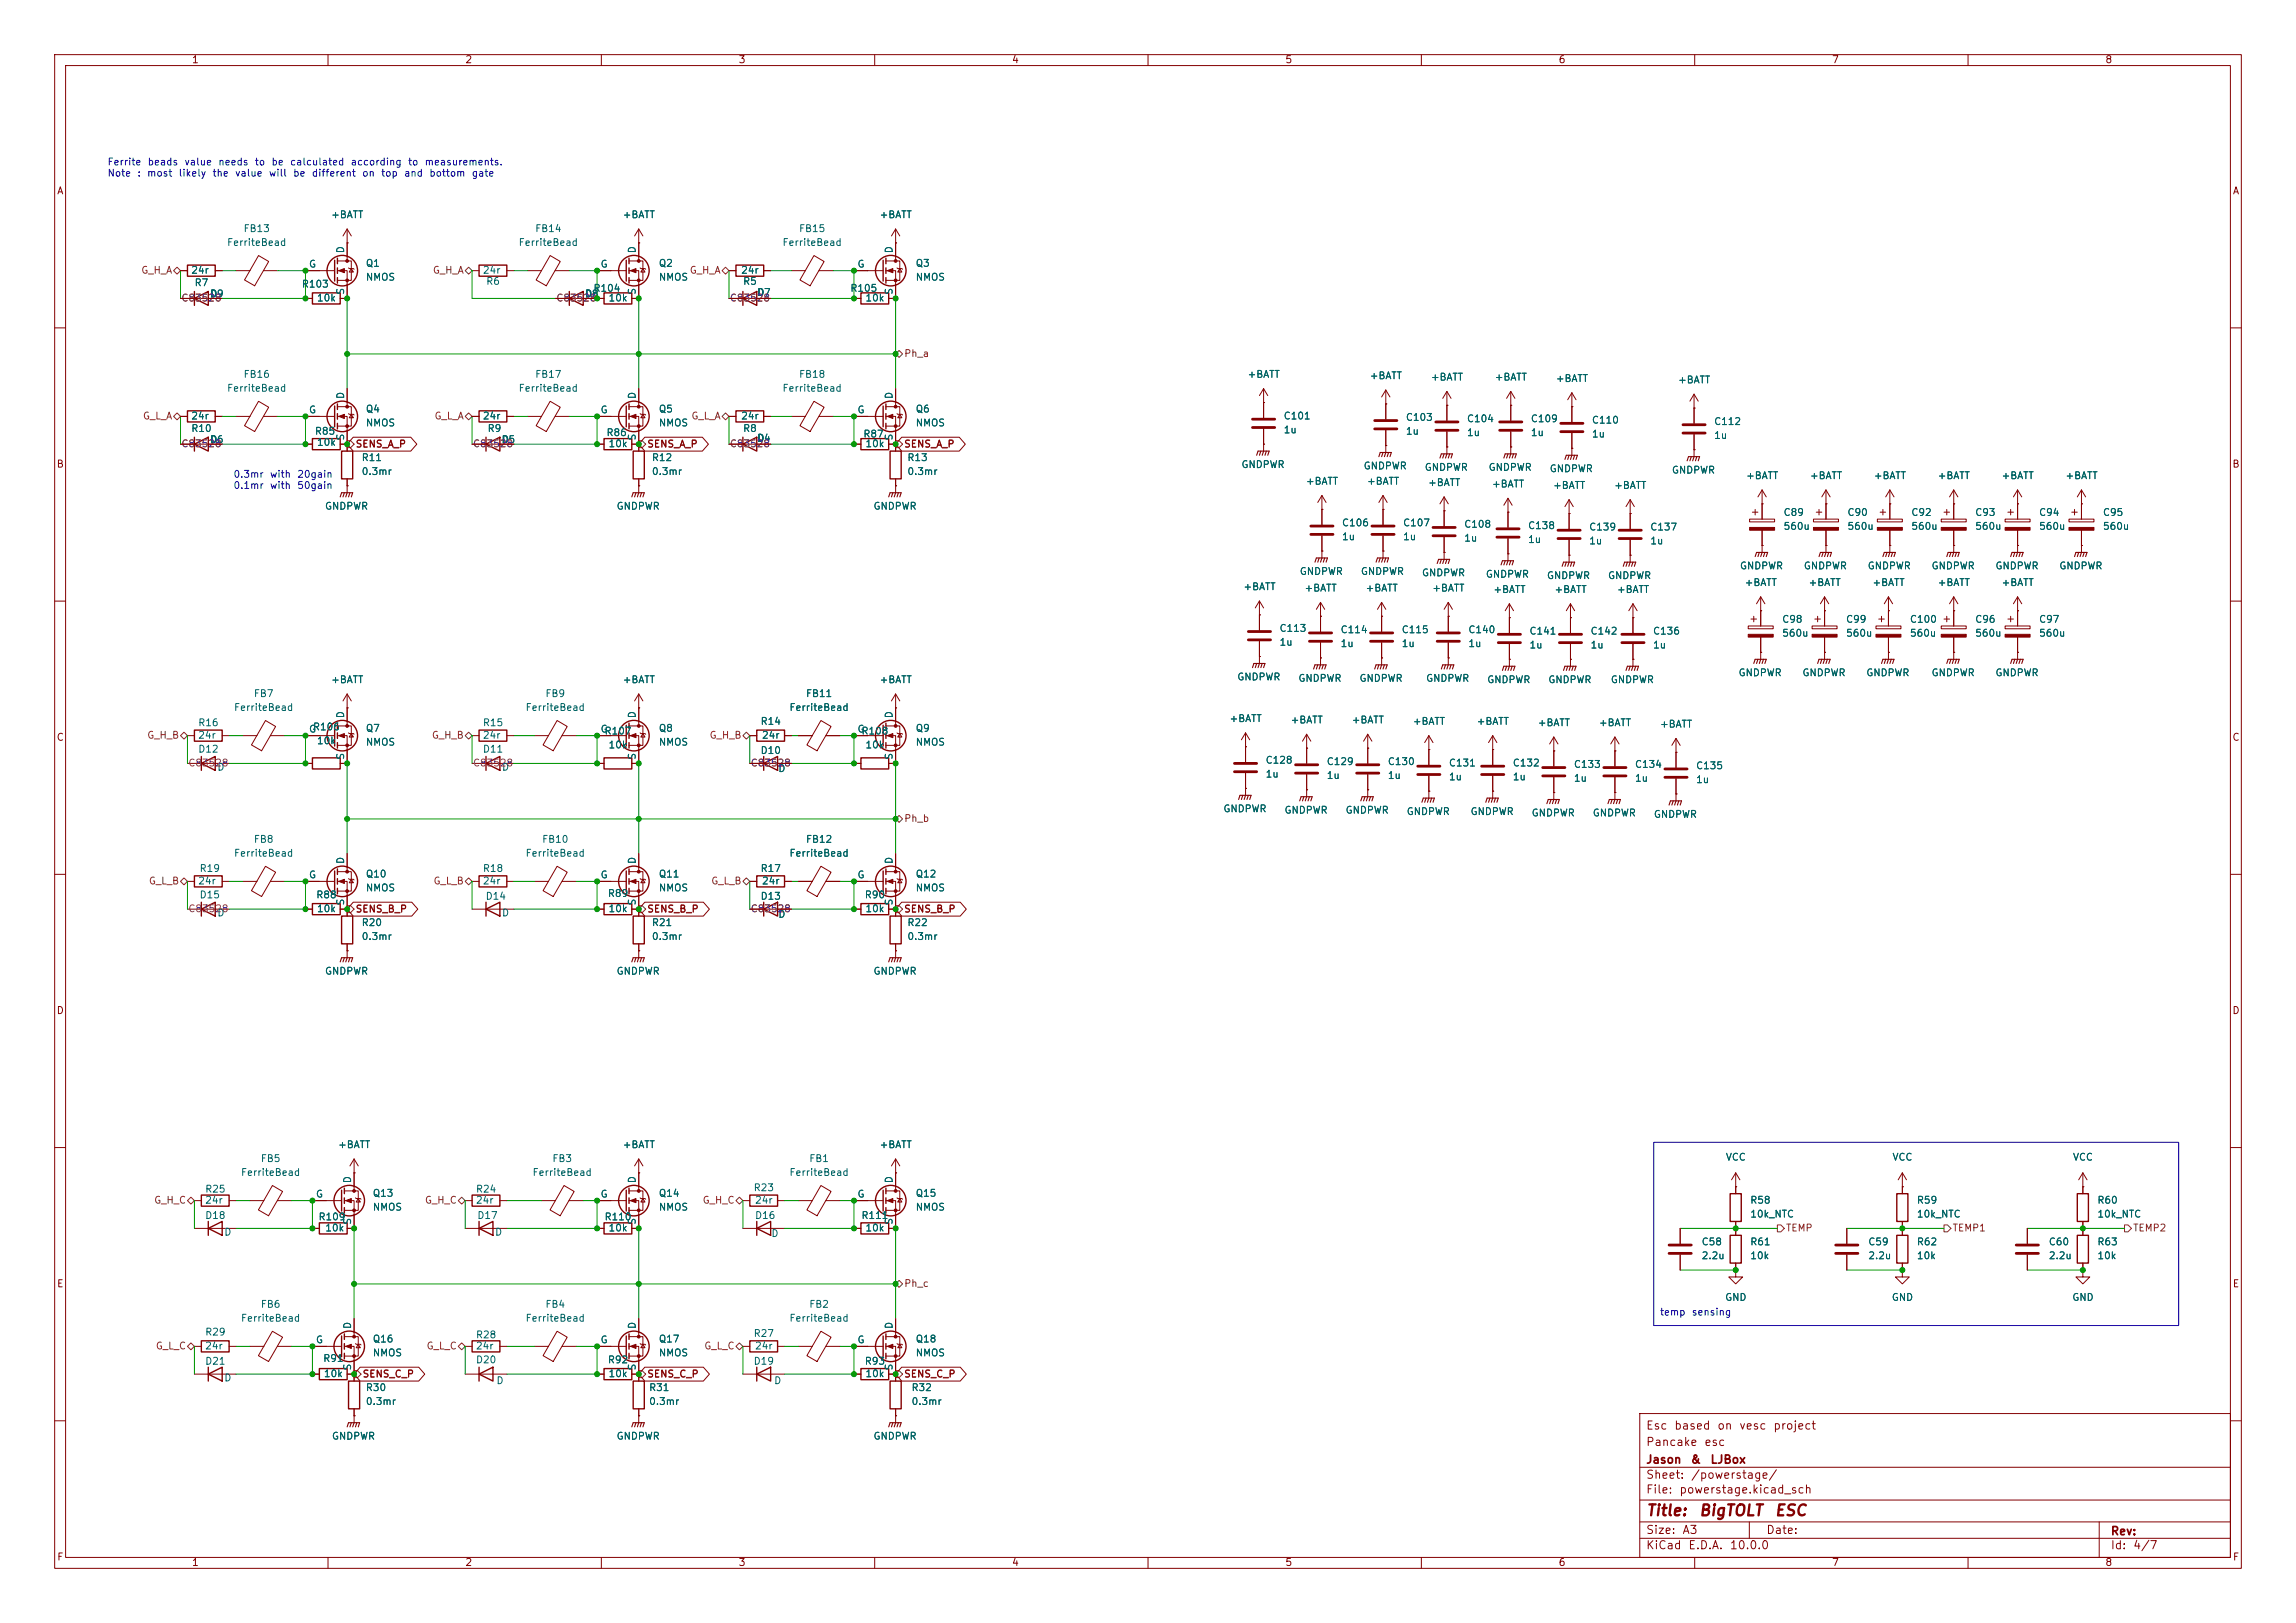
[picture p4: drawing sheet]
<svg xmlns="http://www.w3.org/2000/svg" width="420mm" height="297mm" viewBox="0 0 420 297" stroke-linecap="round" stroke-linejoin="round" font-family="sans-serif">
<defs><g id="words">
<g font-size="2" fill="#840000">
<text x="301" y="277.9">Title:</text>
<text x="310.6" y="277.9">BigTOLT</text>
<text x="324.5" y="277.9">ESC</text>
</g>
<g font-size="1.5" fill="#840000">
<text x="301" y="262">Esc</text>
<text x="306.1" y="262">based</text>
<text x="314" y="262">on</text>
<text x="318" y="262">vesc</text>
<text x="324.3" y="262">project</text>
<text x="301" y="268.2">Jason</text>
<text x="301" y="265">Pancake</text>
<text x="309.2" y="268.2">&amp;</text>
<text x="311.6" y="265">esc</text>
<text x="312.8" y="268.2">LJBox</text>
<text x="301" y="273.7">File:</text>
<text x="301" y="271">Sheet:</text>
<text x="307.1" y="273.7">powerstage.kicad_sch</text>
<text x="309.2" y="271">/powerstage/</text>
<text x="301" y="281.1">Size:</text>
<text x="307.6" y="281.1">A3</text>
<text x="323" y="281.1">Date:</text>
<text x="386" y="281.3">Rev:</text>
<text x="301" y="283.9">KiCad</text>
<text x="308.7" y="283.9">E.D.A.</text>
<text x="316.3" y="283.9">10.0.0</text>
<text x="386" y="283.9">Id:</text>
<text x="390.1" y="283.9">4/7</text>
</g>
<g font-size="1.3" fill="#840000">
<text x="35" y="11.9">1</text>
<text x="85" y="11.9">2</text>
<text x="135" y="11.9">3</text>
<text x="185" y="11.9">4</text>
<text x="235" y="11.9">5</text>
<text x="285" y="11.9">6</text>
<text x="335" y="11.9">7</text>
<text x="385" y="11.9">8</text>
<text x="10.3" y="35.9">A</text>
<text x="408.3" y="35.9">A</text>
<text x="64.9" y="82.2">SENS_A_P</text>
<text x="118.3" y="82.2">SENS_A_P</text>
<text x="165.3" y="82.2">SENS_A_P</text>
<text x="10.3" y="85.9">B</text>
<text x="408.2" y="85.9">B</text>
<text x="10.3" y="135.9">C</text>
<text x="408.2" y="135.9">C</text>
<text x="64.9" y="167.3">SENS_B_P</text>
<text x="118.3" y="167.3">SENS_B_P</text>
<text x="165.3" y="167.3">SENS_B_P</text>
<text x="10.3" y="185.9">D</text>
<text x="408.2" y="185.9">D</text>
<text x="10.3" y="235.9">E</text>
<text x="408.3" y="235.9">E</text>
<text x="66.2" y="252.4">SENS_C_P</text>
<text x="118.3" y="252.4">SENS_C_P</text>
<text x="165.3" y="252.4">SENS_C_P</text>
<text x="10.3" y="285.9">F</text>
<text x="35" y="286.9">1</text>
<text x="85" y="286.9">2</text>
<text x="135" y="286.9">3</text>
<text x="185" y="286.9">4</text>
<text x="235" y="286.9">5</text>
<text x="285" y="286.9">6</text>
<text x="335" y="286.9">7</text>
<text x="385" y="286.9">8</text>
<text x="408.3" y="285.9">F</text>
</g>
<g font-size="1.3" fill="#0000c2">
<text x="19.6" y="30.6">Ferrite</text>
<text x="19.6" y="32.6">Note</text>
<text x="25" y="32.6">:</text>
<text x="26.8" y="32.6">most</text>
<text x="26.9" y="30.6">beads</text>
<text x="32.6" y="32.6">likely</text>
<text x="33.6" y="30.6">value</text>
<text x="38.8" y="32.6">the</text>
<text x="39.8" y="30.6">needs</text>
<text x="42.9" y="32.6">value</text>
<text x="46.5" y="30.6">to</text>
<text x="49.1" y="32.6">will</text>
<text x="49.5" y="30.6">be</text>
<text x="53" y="30.6">calculated</text>
<text x="53.5" y="32.6">be</text>
<text x="56.9" y="32.6">different</text>
<text x="64" y="30.6">according</text>
<text x="66.1" y="32.6">on</text>
<text x="69.6" y="32.6">top</text>
<text x="73.8" y="32.6">and</text>
<text x="74.5" y="30.6">to</text>
<text x="77.6" y="30.6">measurements.</text>
<text x="78.4" y="32.6">bottom</text>
<text x="86.2" y="32.6">gate</text>
<text x="42.6" y="87.7">0.3mr</text>
<text x="42.6" y="89.8">0.1mr</text>
<text x="49.3" y="87.7">with</text>
<text x="49.3" y="89.8">with</text>
<text x="54.3" y="87.7">20gain</text>
<text x="54.3" y="89.8">50gain</text>
<text x="303.5" y="241">temp</text>
<text x="309.4" y="241">sensing</text>
</g>
<g font-size="1.3" fill="#006464">
<text x="60.5" y="40.2">+BATT</text>
<text x="113.8" y="40.2">+BATT</text>
<text x="160.8" y="40.2">+BATT</text>
<text x="41.4" y="45.3">FerriteBead</text>
<text x="44.4" y="42.8">FB13</text>
<text x="63.2" y="46.5" transform="rotate(-90 63.2 46.5)">D</text>
<text x="94.8" y="45.3">FerriteBead</text>
<text x="97.8" y="42.8">FB14</text>
<text x="116.6" y="46.5" transform="rotate(-90 116.6 46.5)">D</text>
<text x="143" y="45.3">FerriteBead</text>
<text x="146" y="42.8">FB15</text>
<text x="163.6" y="46.5" transform="rotate(-90 163.6 46.5)">D</text>
<text x="34.9" y="50.4">24r</text>
<text x="35.5" y="52.7">R7</text>
<text x="55.1" y="52.9">R103</text>
<text x="56.4" y="49.3">G</text>
<text x="66.8" y="51.7">NMOS</text>
<text x="66.8" y="49.1">Q1</text>
<text x="88.2" y="50.4">24r</text>
<text x="88.8" y="52.4">R6</text>
<text x="108.4" y="53.7">R104</text>
<text x="109.8" y="49.3">G</text>
<text x="120.4" y="51.7">NMOS</text>
<text x="120.4" y="49.1">Q2</text>
<text x="135.5" y="50.4">24r</text>
<text x="135.8" y="52.4">R5</text>
<text x="155.4" y="53.7">R105</text>
<text x="156.7" y="49.3">G</text>
<text x="167.4" y="51.7">NMOS</text>
<text x="167.4" y="49.1">Q3</text>
<text x="38.3" y="54.7">D9</text>
<text x="38.4" y="54.7">D</text>
<text x="57.9" y="55.5">10k</text>
<text x="63.2" y="54" transform="rotate(-90 63.2 54)">S</text>
<text x="106.9" y="54.7">D8</text>
<text x="107" y="54.7">D</text>
<text x="111.2" y="55.5">10k</text>
<text x="116.6" y="54" transform="rotate(-90 116.6 54)">S</text>
<text x="138.4" y="54.5">D7</text>
<text x="138.5" y="54.5">D</text>
<text x="158.2" y="55.5">10k</text>
<text x="163.6" y="54" transform="rotate(-90 163.6 54)">S</text>
<text x="41.4" y="72">FerriteBead</text>
<text x="44.4" y="69.4">FB16</text>
<text x="94.8" y="72">FerriteBead</text>
<text x="97.8" y="69.4">FB17</text>
<text x="143" y="72">FerriteBead</text>
<text x="146" y="69.4">FB18</text>
<text x="228.1" y="69.4">+BATT</text>
<text x="250.5" y="69.7">+BATT</text>
<text x="261.6" y="70">+BATT</text>
<text x="273.3" y="70">+BATT</text>
<text x="284.5" y="70.2">+BATT</text>
<text x="306.8" y="70.5">+BATT</text>
<text x="34.9" y="77.1">24r</text>
<text x="56.4" y="75.9">G</text>
<text x="63.2" y="73.1" transform="rotate(-90 63.2 73.1)">D</text>
<text x="66.8" y="75.8">Q4</text>
<text x="88.2" y="77.1">24r</text>
<text x="109.8" y="75.9">G</text>
<text x="116.6" y="73.1" transform="rotate(-90 116.6 73.1)">D</text>
<text x="120.4" y="75.8">Q5</text>
<text x="135.5" y="77.1">24r</text>
<text x="156.7" y="75.9">G</text>
<text x="163.6" y="73.1" transform="rotate(-90 163.6 73.1)">D</text>
<text x="167.4" y="75.8">Q6</text>
<text x="234.7" y="77.1">C101</text>
<text x="257.1" y="77.3">C103</text>
<text x="268.2" y="77.6">C104</text>
<text x="279.9" y="77.6">C109</text>
<text x="291.1" y="77.8">C110</text>
<text x="34.9" y="79.3">R10</text>
<text x="38.3" y="81.4">D6</text>
<text x="38.4" y="81.4">D</text>
<text x="57.5" y="79.9">R85</text>
<text x="57.9" y="81.9">10k</text>
<text x="63.2" y="80.7" transform="rotate(-90 63.2 80.7)">S</text>
<text x="66.8" y="78.3">NMOS</text>
<text x="89.1" y="79.3">R9</text>
<text x="91.6" y="81.4">D5</text>
<text x="91.7" y="81.4">D</text>
<text x="110.8" y="80.1">R86</text>
<text x="111.2" y="82.1">10k</text>
<text x="116.6" y="80.7" transform="rotate(-90 116.6 80.7)">S</text>
<text x="120.4" y="78.3">NMOS</text>
<text x="135.8" y="79.3">R8</text>
<text x="138.4" y="81.1">D4</text>
<text x="138.5" y="81.1">D</text>
<text x="157.8" y="80.4">R87</text>
<text x="158.2" y="82.1">10k</text>
<text x="163.6" y="80.7" transform="rotate(-90 163.6 80.7)">S</text>
<text x="167.4" y="78.3">NMOS</text>
<text x="234.7" y="79.6">1u</text>
<text x="257.1" y="79.9">1u</text>
<text x="268.2" y="80.1">1u</text>
<text x="279.9" y="80.1">1u</text>
<text x="291.1" y="80.4">1u</text>
<text x="313.4" y="78.1">C112</text>
<text x="313.4" y="80.6">1u</text>
<text x="66" y="87.2">0.3mr</text>
<text x="66" y="84.7">R11</text>
<text x="119.1" y="87.2">0.3mr</text>
<text x="119.1" y="84.7">R12</text>
<text x="165.9" y="87.2">0.3mr</text>
<text x="165.9" y="84.7">R13</text>
<text x="227" y="86">GNDPWR</text>
<text x="238.8" y="89">+BATT</text>
<text x="249.3" y="86.2">GNDPWR</text>
<text x="249.9" y="89">+BATT</text>
<text x="260.5" y="86.5">GNDPWR</text>
<text x="261.1" y="89.3">+BATT</text>
<text x="272.2" y="86.5">GNDPWR</text>
<text x="272.8" y="89.5">+BATT</text>
<text x="283.4" y="86.7">GNDPWR</text>
<text x="284" y="89.8">+BATT</text>
<text x="295.2" y="89.8">+BATT</text>
<text x="305.7" y="87">GNDPWR</text>
<text x="319.3" y="88">+BATT</text>
<text x="331" y="88">+BATT</text>
<text x="342.7" y="88">+BATT</text>
<text x="354.3" y="88">+BATT</text>
<text x="366" y="88">+BATT</text>
<text x="377.7" y="88">+BATT</text>
<text x="59.3" y="93.6">GNDPWR</text>
<text x="112.7" y="93.6">GNDPWR</text>
<text x="159.7" y="93.6">GNDPWR</text>
<text x="326.1" y="94.7">C89</text>
<text x="337.8" y="94.7">C90</text>
<text x="349.5" y="94.7">C92</text>
<text x="361.2" y="94.7">C93</text>
<text x="372.9" y="94.7">C94</text>
<text x="384.6" y="94.7">C95</text>
<text x="245.4" y="96.6">C106</text>
<text x="245.4" y="99.2">1u</text>
<text x="256.5" y="96.6">C107</text>
<text x="256.5" y="99.2">1u</text>
<text x="267.7" y="96.9">C108</text>
<text x="267.7" y="99.4">1u</text>
<text x="279.4" y="97.1">C138</text>
<text x="279.4" y="99.7">1u</text>
<text x="290.6" y="97.4">C139</text>
<text x="290.6" y="99.9">1u</text>
<text x="301.8" y="97.4">C137</text>
<text x="301.8" y="99.9">1u</text>
<text x="326.1" y="97.3">560u</text>
<text x="337.8" y="97.3">560u</text>
<text x="349.5" y="97.3">560u</text>
<text x="361.2" y="97.3">560u</text>
<text x="372.9" y="97.3">560u</text>
<text x="384.6" y="97.3">560u</text>
<text x="237.6" y="105.5">GNDPWR</text>
<text x="248.8" y="105.5">GNDPWR</text>
<text x="260" y="105.8">GNDPWR</text>
<text x="271.7" y="106">GNDPWR</text>
<text x="282.9" y="106.3">GNDPWR</text>
<text x="294" y="106.3">GNDPWR</text>
<text x="318.2" y="104.5">GNDPWR</text>
<text x="319" y="107.5">+BATT</text>
<text x="329.9" y="104.5">GNDPWR</text>
<text x="330.7" y="107.5">+BATT</text>
<text x="341.5" y="104.5">GNDPWR</text>
<text x="342.4" y="107.5">+BATT</text>
<text x="353.2" y="104.5">GNDPWR</text>
<text x="354.3" y="107.5">+BATT</text>
<text x="364.9" y="104.5">GNDPWR</text>
<text x="366" y="107.5">+BATT</text>
<text x="376.6" y="104.5">GNDPWR</text>
<text x="227.3" y="108.3">+BATT</text>
<text x="238.5" y="108.6">+BATT</text>
<text x="249.7" y="108.6">+BATT</text>
<text x="261.9" y="108.6">+BATT</text>
<text x="273.1" y="108.8">+BATT</text>
<text x="284.2" y="108.8">+BATT</text>
<text x="295.7" y="108.8">+BATT</text>
<text x="233.9" y="115.9">C113</text>
<text x="233.9" y="118.5">1u</text>
<text x="245.1" y="116.2">C114</text>
<text x="245.1" y="118.7">1u</text>
<text x="256.3" y="116.2">C115</text>
<text x="256.3" y="118.7">1u</text>
<text x="268.5" y="116.2">C140</text>
<text x="268.5" y="118.7">1u</text>
<text x="279.7" y="116.4">C141</text>
<text x="279.7" y="119">1u</text>
<text x="290.8" y="116.4">C142</text>
<text x="290.8" y="119">1u</text>
<text x="302.3" y="116.4">C136</text>
<text x="302.3" y="119">1u</text>
<text x="325.9" y="116.8">560u</text>
<text x="325.9" y="114.3">C98</text>
<text x="337.6" y="116.8">560u</text>
<text x="337.6" y="114.3">C99</text>
<text x="349.3" y="114.3">C100</text>
<text x="349.3" y="116.8">560u</text>
<text x="361.2" y="116.8">560u</text>
<text x="361.2" y="114.3">C96</text>
<text x="372.9" y="116.8">560u</text>
<text x="372.9" y="114.3">C97</text>
<text x="60.5" y="125.3">+BATT</text>
<text x="113.8" y="125.3">+BATT</text>
<text x="160.8" y="125.3">+BATT</text>
<text x="226.2" y="124.8">GNDPWR</text>
<text x="237.4" y="125.1">GNDPWR</text>
<text x="248.6" y="125.1">GNDPWR</text>
<text x="260.8" y="125.1">GNDPWR</text>
<text x="271.9" y="125.3">GNDPWR</text>
<text x="283.1" y="125.3">GNDPWR</text>
<text x="294.5" y="125.3">GNDPWR</text>
<text x="317.9" y="124.1">GNDPWR</text>
<text x="329.6" y="124.1">GNDPWR</text>
<text x="341.3" y="124.1">GNDPWR</text>
<text x="353.2" y="124.1">GNDPWR</text>
<text x="364.9" y="124.1">GNDPWR</text>
<text x="42.7" y="130.4">FerriteBead</text>
<text x="46.3" y="127.9">FB7</text>
<text x="63.2" y="131.5" transform="rotate(-90 63.2 131.5)">D</text>
<text x="96" y="130.4">FerriteBead</text>
<text x="99.7" y="127.9">FB9</text>
<text x="116.6" y="131.5" transform="rotate(-90 116.6 131.5)">D</text>
<text x="144.3" y="130.4">FerriteBead</text>
<text x="147.3" y="127.9">FB11</text>
<text x="163.6" y="131.5" transform="rotate(-90 163.6 131.5)">D</text>
<text x="36.1" y="135.5">24r</text>
<text x="36.2" y="133.2">R16</text>
<text x="56.4" y="134.4">G</text>
<text x="57.1" y="134">R106</text>
<text x="57.9" y="136.5">10k</text>
<text x="66.8" y="136.8">NMOS</text>
<text x="66.8" y="134.2">Q7</text>
<text x="88.2" y="135.5">24r</text>
<text x="88.2" y="133.2">R15</text>
<text x="109.8" y="134.4">G</text>
<text x="110.5" y="134.7">R107</text>
<text x="111.2" y="137.3">10k</text>
<text x="120.4" y="136.8">NMOS</text>
<text x="120.4" y="134.2">Q8</text>
<text x="139" y="132.9">R14</text>
<text x="139.3" y="135.5">24r</text>
<text x="156.7" y="134.4">G</text>
<text x="157.5" y="134.7">R108</text>
<text x="158.2" y="137.3">10k</text>
<text x="167.4" y="136.8">NMOS</text>
<text x="167.4" y="134.2">Q9</text>
<text x="224.8" y="132.4">+BATT</text>
<text x="236" y="132.7">+BATT</text>
<text x="247.2" y="132.7">+BATT</text>
<text x="258.3" y="132.9">+BATT</text>
<text x="270" y="132.9">+BATT</text>
<text x="281.2" y="133.2">+BATT</text>
<text x="292.4" y="133.2">+BATT</text>
<text x="303.5" y="133.5">+BATT</text>
<text x="36.2" y="138">D12</text>
<text x="39.6" y="141.3">D</text>
<text x="63.2" y="139.1" transform="rotate(-90 63.2 139.1)">S</text>
<text x="88.2" y="138">D11</text>
<text x="91.7" y="141.3">D</text>
<text x="116.6" y="139.1" transform="rotate(-90 116.6 139.1)">S</text>
<text x="139" y="138.3">D10</text>
<text x="142.3" y="141.6">D</text>
<text x="163.6" y="139.1" transform="rotate(-90 163.6 139.1)">S</text>
<text x="231.4" y="140.1">C128</text>
<text x="231.4" y="142.6">1u</text>
<text x="242.6" y="140.3">C129</text>
<text x="242.6" y="142.8">1u</text>
<text x="253.8" y="140.3">C130</text>
<text x="253.8" y="142.8">1u</text>
<text x="264.9" y="140.6">C131</text>
<text x="264.9" y="143.1">1u</text>
<text x="276.6" y="140.6">C132</text>
<text x="276.6" y="143.1">1u</text>
<text x="287.8" y="140.8">C133</text>
<text x="287.8" y="143.4">1u</text>
<text x="299" y="140.8">C134</text>
<text x="299" y="143.4">1u</text>
<text x="310.1" y="141.1">C135</text>
<text x="310.1" y="143.6">1u</text>
<text x="223.7" y="148.9">GNDPWR</text>
<text x="234.9" y="149.2">GNDPWR</text>
<text x="246" y="149.2">GNDPWR</text>
<text x="257.2" y="149.5">GNDPWR</text>
<text x="268.9" y="149.5">GNDPWR</text>
<text x="280.1" y="149.7">GNDPWR</text>
<text x="291.2" y="149.7">GNDPWR</text>
<text x="302.4" y="150">GNDPWR</text>
<text x="46.3" y="154.5">FB8</text>
<text x="99.1" y="154.5">FB10</text>
<text x="147.3" y="154.5">FB12</text>
<text x="36.4" y="159.9">R19</text>
<text x="42.7" y="157.1">FerriteBead</text>
<text x="56.4" y="161">G</text>
<text x="63.2" y="158.2" transform="rotate(-90 63.2 158.2)">D</text>
<text x="66.8" y="160.9">Q10</text>
<text x="88.2" y="159.9">R18</text>
<text x="96" y="157.1">FerriteBead</text>
<text x="109.8" y="161">G</text>
<text x="116.6" y="158.2" transform="rotate(-90 116.6 158.2)">D</text>
<text x="120.4" y="160.9">Q11</text>
<text x="139" y="159.9">R17</text>
<text x="144.3" y="157.1">FerriteBead</text>
<text x="156.7" y="161">G</text>
<text x="163.6" y="158.2" transform="rotate(-90 163.6 158.2)">D</text>
<text x="167.4" y="160.9">Q12</text>
<text x="36.1" y="162.2">24r</text>
<text x="36.4" y="164.7">D15</text>
<text x="39.6" y="168">D</text>
<text x="57.7" y="164.7">R88</text>
<text x="57.9" y="167.2">10k</text>
<text x="63.2" y="165.8" transform="rotate(-90 63.2 165.8)">S</text>
<text x="66.8" y="163.4">NMOS</text>
<text x="88.2" y="162.2">24r</text>
<text x="88.7" y="164.9">D14</text>
<text x="91.7" y="168">D</text>
<text x="111.1" y="164.4">R89</text>
<text x="111.2" y="167.2">10k</text>
<text x="116.6" y="165.8" transform="rotate(-90 116.6 165.8)">S</text>
<text x="120.4" y="163.4">NMOS</text>
<text x="139" y="164.9">D13</text>
<text x="139.3" y="162.2">24r</text>
<text x="158.1" y="164.7">R90</text>
<text x="158.2" y="167.2">10k</text>
<text x="163.6" y="165.8" transform="rotate(-90 163.6 165.8)">S</text>
<text x="167.4" y="163.4">NMOS</text>
<text x="66" y="172.3">0.3mr</text>
<text x="66" y="169.8">R20</text>
<text x="119.1" y="172.3">0.3mr</text>
<text x="119.1" y="169.8">R21</text>
<text x="142.3" y="168.2">D</text>
<text x="165.9" y="172.3">0.3mr</text>
<text x="165.9" y="169.8">R22</text>
<text x="59.3" y="178.7">GNDPWR</text>
<text x="112.7" y="178.7">GNDPWR</text>
<text x="159.7" y="178.7">GNDPWR</text>
<text x="44" y="215.5">FerriteBead</text>
<text x="47.6" y="213">FB5</text>
<text x="61.7" y="210.4">+BATT</text>
<text x="97.3" y="215.5">FerriteBead</text>
<text x="100.9" y="213">FB3</text>
<text x="113.8" y="210.4">+BATT</text>
<text x="144.3" y="215.5">FerriteBead</text>
<text x="147.9" y="213">FB1</text>
<text x="160.8" y="210.4">+BATT</text>
<text x="315.6" y="212.7">VCC</text>
<text x="346.1" y="212.7">VCC</text>
<text x="379.1" y="212.7">VCC</text>
<text x="37.4" y="220.6">24r</text>
<text x="37.4" y="218.5">R25</text>
<text x="57.7" y="219.5">G</text>
<text x="64.5" y="216.6" transform="rotate(-90 64.5 216.6)">D</text>
<text x="68.1" y="219.3">Q13</text>
<text x="68.1" y="221.8">NMOS</text>
<text x="86.9" y="220.6">24r</text>
<text x="87" y="218.5">R24</text>
<text x="109.8" y="219.5">G</text>
<text x="116.6" y="216.6" transform="rotate(-90 116.6 216.6)">D</text>
<text x="120.4" y="219.3">Q14</text>
<text x="120.4" y="221.8">NMOS</text>
<text x="137.8" y="218.3">R23</text>
<text x="138" y="220.6">24r</text>
<text x="156.7" y="219.5">G</text>
<text x="163.6" y="216.6" transform="rotate(-90 163.6 216.6)">D</text>
<text x="167.4" y="219.3">Q15</text>
<text x="167.4" y="221.8">NMOS</text>
<text x="320" y="220.6">R58</text>
<text x="350.5" y="220.6">R59</text>
<text x="383.5" y="220.6">R60</text>
<text x="37.4" y="223.4">D18</text>
<text x="40.9" y="226.4">D</text>
<text x="58.2" y="223.6">R109</text>
<text x="59.4" y="225.7">10k</text>
<text x="64.5" y="224.2" transform="rotate(-90 64.5 224.2)">S</text>
<text x="87.2" y="223.4">D17</text>
<text x="90.4" y="226.4">D</text>
<text x="110.5" y="223.6">R110</text>
<text x="111.2" y="225.7">10k</text>
<text x="116.6" y="224.2" transform="rotate(-90 116.6 224.2)">S</text>
<text x="138" y="223.4">D16</text>
<text x="141" y="226.7">D</text>
<text x="157.5" y="223.4">R111</text>
<text x="158.2" y="225.7">10k</text>
<text x="163.6" y="224.2" transform="rotate(-90 163.6 224.2)">S</text>
<text x="320" y="223.1">10k_NTC</text>
<text x="350.5" y="223.1">10k_NTC</text>
<text x="383.5" y="223.1">10k_NTC</text>
<text x="311.2" y="228.2">C58</text>
<text x="311.2" y="230.7">2.2u</text>
<text x="320" y="230.7">10k</text>
<text x="320" y="228.2">R61</text>
<text x="341.6" y="228.2">C59</text>
<text x="341.6" y="230.7">2.2u</text>
<text x="350.5" y="230.7">10k</text>
<text x="350.5" y="228.2">R62</text>
<text x="374.7" y="228.2">C60</text>
<text x="374.7" y="230.7">2.2u</text>
<text x="383.5" y="230.7">10k</text>
<text x="383.5" y="228.2">R63</text>
<text x="47.6" y="239.6">FB6</text>
<text x="99.7" y="239.6">FB4</text>
<text x="147.9" y="239.6">FB2</text>
<text x="315.5" y="238.4">GND</text>
<text x="345.9" y="238.4">GND</text>
<text x="379" y="238.4">GND</text>
<text x="37.4" y="244.7">R29</text>
<text x="44" y="242.2">FerriteBead</text>
<text x="64.5" y="243.3" transform="rotate(-90 64.5 243.3)">D</text>
<text x="68.1" y="246">Q16</text>
<text x="87" y="245.2">R28</text>
<text x="96" y="242.2">FerriteBead</text>
<text x="116.6" y="243.3" transform="rotate(-90 116.6 243.3)">D</text>
<text x="120.4" y="246">Q17</text>
<text x="137.8" y="245">R27</text>
<text x="144.3" y="242.2">FerriteBead</text>
<text x="163.6" y="243.3" transform="rotate(-90 163.6 243.3)">D</text>
<text x="167.4" y="246">Q18</text>
<text x="37.4" y="247.2">24r</text>
<text x="37.4" y="250">D21</text>
<text x="57.7" y="246.1">G</text>
<text x="59" y="249.5">R91</text>
<text x="64.5" y="250.9" transform="rotate(-90 64.5 250.9)">S</text>
<text x="68.1" y="248.5">NMOS</text>
<text x="86.9" y="247.2">24r</text>
<text x="87" y="249.8">D20</text>
<text x="109.8" y="246.1">G</text>
<text x="111.1" y="249.8">R92</text>
<text x="116.6" y="250.9" transform="rotate(-90 116.6 250.9)">S</text>
<text x="120.4" y="248.5">NMOS</text>
<text x="137.8" y="250">D19</text>
<text x="138" y="247.2">24r</text>
<text x="156.7" y="246.1">G</text>
<text x="158.1" y="250">R93</text>
<text x="163.6" y="250.9" transform="rotate(-90 163.6 250.9)">S</text>
<text x="167.4" y="248.5">NMOS</text>
<text x="40.9" y="253.1">D</text>
<text x="59.1" y="252.3">10k</text>
<text x="66.8" y="257.4">0.3mr</text>
<text x="66.8" y="254.9">R30</text>
<text x="90.7" y="253.6">D</text>
<text x="111.2" y="252.3">10k</text>
<text x="118.6" y="257.4">0.3mr</text>
<text x="118.6" y="254.9">R31</text>
<text x="141.5" y="253.6">D</text>
<text x="158.2" y="252.3">10k</text>
<text x="166.6" y="257.4">0.3mr</text>
<text x="166.6" y="254.9">R32</text>
<text x="60.6" y="263.8">GNDPWR</text>
<text x="112.7" y="263.8">GNDPWR</text>
<text x="159.7" y="263.8">GNDPWR</text>
</g>
<g font-size="1.3" fill="#725600">
<text x="25.7" y="50.4">G_H_A</text>
<text x="79.1" y="50.4">G_H_A</text>
<text x="126.1" y="50.4">G_H_A</text>
<text x="165.3" y="65.6">Ph_a</text>
<text x="26" y="77.1">G_L_A</text>
<text x="79.4" y="77.1">G_L_A</text>
<text x="126.4" y="77.1">G_L_A</text>
<text x="26.8" y="135.5">G_H_B</text>
<text x="78.9" y="135.5">G_H_B</text>
<text x="129.7" y="135.5">G_H_B</text>
<text x="165.3" y="150.7">Ph_b</text>
<text x="27.1" y="162.2">G_L_B</text>
<text x="79.2" y="162.2">G_L_B</text>
<text x="130" y="162.2">G_L_B</text>
<text x="28.1" y="220.6">G_H_C</text>
<text x="77.6" y="220.6">G_H_C</text>
<text x="128.4" y="220.6">G_H_C</text>
<text x="326.6" y="225.7">TEMP</text>
<text x="357.1" y="225.7">TEMP1</text>
<text x="390.1" y="225.7">TEMP2</text>
<text x="165.3" y="235.8">Ph_c</text>
<text x="28.4" y="247.2">G_L_C</text>
<text x="77.9" y="247.2">G_L_C</text>
<text x="128.7" y="247.2">G_L_C</text>
</g>
<g font-size="1.3" fill="#840084">
<text x="33.1" y="55.5">C83528</text>
<text x="101.6" y="55.5">C83528</text>
<text x="133.4" y="55.5">C83528</text>
<text x="33.1" y="82.1">C83528</text>
<text x="86.4" y="82.1">C83528</text>
<text x="133.4" y="82.1">C83528</text>
<text x="34.3" y="140.6">C83528</text>
<text x="86.4" y="140.6">C83528</text>
<text x="137.2" y="140.6">C83528</text>
<text x="34.3" y="167.2">C83528</text>
<text x="137.2" y="167.2">C83528</text>
</g>
</g></defs>
<g fill="none" stroke="#840000" stroke-width=".18">
<path d="M10 10h400v277h-400zM12 12h396v273h-396zM60 10v2M110 10v2M160 10v2M210 10v2M260 10v2M310 10v2M360 10v2M33 49.5h1.3M33 54.6h7.6M39.4 49.5h1.2"/>
<path d="M43.2 49.5h2.5M47.3 46.8l1.8 1.1-2.5 4.4-1.9-1.1zM48.2 49.5h2.6M55.9 49.5h5.3M55.9 54.6h1.2M61.7 47.8h2.6v3.5h-2.6M61.7 49.5h1.8v5.1h-1.3M63.5 44.5h.1M63.5 41.9v5.9M63.5 41.9l-.8 1.3M63.5 41.9l.8 1.3M63.8 49l.1 .1h.7l.2 .2"/>
<path d="M64.3 49.1l.3 .7h-.7zM86.4 49.5h1.2M92.7 49.5h1.3M96.5 49.5h2.6M100.6 46.8l1.9 1.1-2.6 4.4-1.8-1.1zM101.5 49.5h2.6M101.6 54.6h8.9M109.2 49.5h5.4M115.1 47.8h2.5v3.5h-2.5M115.1 49.5h1.7v5.1h-1.2M116.8 44.5h.1M116.8 41.9v5.9"/>
<path d="M116.8 41.9l-.7 1.3M116.8 41.9l.8 1.3M117.1 49l.1 .1h.8l.1 .2M117.6 49.1l.4 .7h-.8zM133.3 49.5h1.3M133.3 54.6h7.7M139.7 49.5h1.3M144.8 49.5h2.5M148.9 46.8l1.8 1.1-2.5 4.4-1.9-1.1zM149.8 49.5h2.6M156.2 49.5h5.3M156.2 54.6h1.3"/>
<path d="M162.1 47.8h2.5v3.5h-2.5M162.1 49.5h1.7v5.1h-1.2M163.8 44.5h.1M163.8 41.9v5.9M163.8 41.9l-.7 1.3M163.8 41.9l.8 1.3M164.1 49l.1 .1h.8l.1 .2M164.6 49.1l.4 .7h-.8zM10 60h2M33 76.2h1.3M39.4 76.2h1.2M43.2 76.2h2.5"/>
<path d="M47.3 73.4l1.8 1.1-2.5 4.5-1.9-1.1zM48.2 76.2h2.6M55.9 76.2h5.3M61.7 74.4h2.6v3.6h-2.6M61.7 76.2h1.8v6.4M63.5 71.1v3.3M63.8 75.7l.1 .1h.7l.2 .1M64.3 75.8l.3 .7h-.7zM86.4 76.2h1.2M92.7 76.2h1.3M96.5 76.2h2.6M100.6 73.4l1.9 1.1-2.6 4.5-1.8-1.1z"/>
<path d="M101.5 76.2h2.6M109.2 76.2h5.4M115.1 74.4h2.5v3.6h-2.5M115.1 76.2h1.7v6.4M116.8 71.1v3.3M117.1 75.7l.1 .1h.8l.1 .1M117.6 75.8l.4 .7h-.8zM133.3 76.2h1.3M139.7 76.2h1.3M144.8 76.2h2.5M148.9 73.4l1.8 1.1-2.5 4.5-1.9-1.1zM149.8 76.2h2.6"/>
<path d="M156.2 76.2h5.3M162.1 74.4h2.5v3.6h-2.5M162.1 76.2h1.7v6.4M163.8 71.1v3.3M164.1 75.7l.1 .1h.8l.1 .1M164.6 75.8l.4 .7h-.8zM231.1 73.7h.1M231.1 71.1l-.7 1.3M231.1 71.1l.8 1.3M231.1 71.1v5.4M231.1 78.5v4.1M253.5 73.9h.1"/>
<path d="M253.5 71.4v5.3M253.5 78.7v4.1M253.5 71.4l-.8 1.2M253.5 71.4l.8 1.2M264.7 74.2h.1M264.7 71.6l-.8 1.3M264.7 71.6l.7 1.3M264.7 71.6v5.4M264.7 79v4.1M276.4 74.2h.1M276.4 71.6l-.8 1.3M276.4 71.6l.7 1.3"/>
<path d="M276.4 71.6v5.4M276.4 79v4.1M287.5 74.4h.1M287.5 71.9l-.7 1.3M287.5 71.9l.8 1.3M287.5 71.9v5.3M287.5 79.2v4.1M309.9 74.7h.1M309.9 72.1l-.8 1.3M309.9 72.1l.7 1.3M309.9 72.1v5.4M309.9 79.5v4.1"/>
<path d="M408 60h2M33 81.3h7.6M55.9 81.3h1.2M62.2 81.3h1.3M63.5 88.9h.1M63.5 87.6v2.6M64.6 80h10.5l1.1 1.3-1.1 1.3h-10.5l-1.1-1.3zM86.4 81.3h7.6M109.2 81.3h1.3M115.6 81.3h1.2M116.8 88.9h.1M116.8 87.6v2.6"/>
<path d="M118 80h10.5l1.1 1.3-1.1 1.3h-10.5l-1.2-1.3zM133.3 81.3h7.7M156.2 81.3h1.3M162.6 81.3h1.2M163.8 88.9h.1M163.8 87.6v2.6M164.9 80h10.6l1.1 1.3-1.1 1.3h-10.6l-1.1-1.3zM231.1 81.3h.1M241.8 93.2h.1M241.8 90.7l-.8 1.2M241.8 90.7l.8 1.2M241.8 90.7v5.3"/>
<path d="M241.8 98v4.1M253 93.2h.1M253 90.7v5.3M253 98v4.1M253 90.7l-.8 1.2M253 90.7l.7 1.2M253.5 81.5h.1M264.2 93.5h.1M264.2 90.9v5.4M264.2 98.3v4.1M264.2 90.9l-.8 1.3M264.2 90.9l.7 1.3"/>
<path d="M264.7 81.8h.1M275.8 93.7h.1M275.8 91.2v5.3M275.8 98.6v4M275.8 91.2l-.7 1.3M275.8 91.2l.8 1.3M276.4 81.8h.1M287 94h.1M287 91.4v5.4M287 98.8v4.1M287 91.4l-.7 1.3M287 91.4l.8 1.3"/>
<path d="M287.5 82h.1M298.2 94h.1M298.2 91.4v5.4M298.2 98.8v4.1M298.2 91.4l-.8 1.3M298.2 91.4l.8 1.3M309.9 82.3h.1M320 95h4.6v.5h-4.6zM320.5 93.7h1.1M321.1 93.2v1M322.3 92.2h.1M322.3 99.8h.1"/>
<path d="M322.3 89.7l-.7 1.2M322.3 89.7l.8 1.2M322.3 89.7v5.3M322.3 97v4.1M331.7 95h4.6v.5h-4.6zM332.2 93.7h1M332.7 93.2v1M334 92.2h.1M334 99.8h.1M334 89.7v5.3M334 97v4.1M334 89.7l-.8 1.2"/>
<path d="M334 89.7l.8 1.2M343.4 95h4.6v.5h-4.6zM343.9 93.7h1M344.4 93.2v1M345.7 92.2h.1M345.7 99.8h.1M345.7 89.7l.8 1.2M345.7 89.7l-.8 1.2M345.7 89.7v5.3M345.7 97v4.1M355.1 95h4.6v.5h-4.6zM355.6 93.7h1"/>
<path d="M356.1 93.2v1M357.4 92.2h.1M357.4 99.8h.1M357.4 89.7v5.3M357.4 97v4.1M357.4 89.7l-.8 1.2M357.4 89.7l.7 1.2M366.8 95h4.5v.5h-4.5zM367.3 93.7h1M367.8 93.2v1M369.1 99.8h.1M369.1 92.2h.1"/>
<path d="M369.1 89.7v5.3M369.1 97v4.1M369.1 89.7l-.8 1.2M369.1 89.7l.7 1.2M378.5 95h4.5v.5h-4.5zM379 93.7h1M379.5 93.2v1M380.7 99.8h.1M380.7 92.2h.1M380.7 89.7v5.3M380.7 97v4.1M380.7 89.7l-.7 1.2"/>
<path d="M380.7 89.7l.8 1.2M10 110h2M230.4 112.5h.1M230.4 110l-.8 1.3M230.4 110l.7 1.3M230.4 110v5.3M230.4 117.3v4.1M241.6 112.8h.1M241.6 110.2l-.8 1.3M241.6 110.2l.7 1.3M241.6 110.2v5.4M241.6 117.6v4.1"/>
<path d="M241.8 100.8h.1M252.7 112.8h.1M252.7 110.2l-.7 1.3M252.7 110.2l.8 1.3M252.7 110.2v5.4M252.7 117.6v4.1M253 100.8h.1M264.2 101.1h.1M264.9 112.8h.1M264.9 110.2v5.4M264.9 117.6v4.1M264.9 110.2l-.7 1.3"/>
<path d="M264.9 110.2l.8 1.3M275.8 101.3h.1M276.1 113h.1M276.1 110.5l-.8 1.3M276.1 110.5l.8 1.3M276.1 110.5v5.3M276.1 117.9v4M287 101.6h.1M287.3 113h.1M287.3 110.5l-.8 1.3M287.3 110.5l.7 1.3M287.3 110.5v5.3"/>
<path d="M287.3 117.9v4M298.2 101.6h.1M298.7 113h.1M298.7 110.5l-.8 1.3M298.7 110.5l.8 1.3M298.7 110.5v5.3M298.7 117.9v4M319.8 114.6h4.6v.5h-4.6zM320.3 113.3h1M320.8 112.8v1M322.1 119.4h.1M322.1 111.8h.1"/>
<path d="M322.1 109.2v5.4M322.1 116.6v4.1M322.1 109.2l-.8 1.3M322.1 109.2l.7 1.3M331.5 114.6h4.5v.5h-4.5zM332 113.3h1M332.5 112.8v1M333.8 111.8h.1M333.8 119.4h.1M333.8 109.2l-.8 1.3M333.8 109.2l.7 1.3M333.8 109.2v5.4"/>
<path d="M333.8 116.6v4.1M343.2 114.6h4.5v.5h-4.5zM343.7 113.3h1M344.2 112.8v1M345.4 111.8h.1M345.4 119.4h.1M345.4 109.2l-.7 1.3M345.4 109.2l.8 1.3M345.4 109.2v5.4M345.4 116.6v4.1M355.1 114.6h4.6v.5h-4.6zM355.6 113.3h1"/>
<path d="M356.1 112.8v1M357.4 119.4h.1M357.4 111.8h.1M357.4 109.2v5.4M357.4 116.6v4.1M357.4 109.2l-.8 1.3M357.4 109.2l.7 1.3M366.8 114.6h4.5v.5h-4.5zM367.3 113.3h1M367.8 112.8v1M369.1 119.4h.1M369.1 111.8h.1"/>
<path d="M369.1 109.2l.7 1.3M369.1 109.2v5.4M369.1 116.6v4.1M369.1 109.2l-.8 1.3M408 110h2M34.3 134.6h1.3M34.3 139.7h7.6M40.6 134.6h1.3M44.4 134.6h2.6M48.6 131.9l1.8 1-2.5 4.5-1.9-1.1zM49.5 134.6h2.6M55.9 134.6h5.3"/>
<path d="M55.9 139.7h1.2M61.7 132.8h2.6v3.6h-2.6M61.7 134.6h1.8v5.1h-1.3M63.5 129.5h.1M63.5 127v5.8M63.5 127l-.8 1.3M63.5 127l.8 1.3M63.8 134.1l.1 .1h.7l.2 .2M64.3 134.2l.3 .7h-.7zM86.4 134.6h1.2M86.4 139.7h7.6M92.7 134.6h1.3"/>
<path d="M97.8 134.6h2.5M101.9 131.9l1.9 1-2.6 4.5-1.9-1.1zM102.8 134.6h2.6M109.2 134.6h5.4M109.2 139.7h1.3M115.1 132.8h2.5v3.6h-2.5M115.1 134.6h1.7v5.1h-1.2M116.8 129.5h.1M116.8 127v5.8M116.8 127l-.7 1.3M116.8 127l.8 1.3M117.1 134.1l.1 .1h.8l.1 .2"/>
<path d="M117.6 134.2l.4 .7h-.8zM137.2 134.6h1.2M137.2 139.7h7.6M143.5 134.6h1.3M146 134.6h2.6M150.2 131.9l1.8 1-2.5 4.5-1.9-1.1zM151.1 134.6h2.6M156.2 134.6h5.3M156.2 139.7h1.3M162.1 132.8h2.5v3.6h-2.5M162.1 134.6h1.7v5.1h-1.2M163.8 129.5h.1"/>
<path d="M163.8 127v5.8M163.8 127l-.7 1.3M163.8 127l.8 1.3M164.1 134.1l.1 .1h.8l.1 .2M164.6 134.2l.4 .7h-.8zM227.8 136.7h.1M227.8 134.1v5.3M227.8 134.1l-.7 1.3M227.8 134.1l.8 1.3M230.4 120.1h.1M239 136.9h.1M239 134.4v5.3"/>
<path d="M239 134.4l-.7 1.2M239 134.4l.8 1.2M241.6 120.4h.1M250.2 136.9h.1M250.2 134.4l-.8 1.2M250.2 134.4l.8 1.2M250.2 134.4v5.3M252.7 120.4h.1M261.4 137.2h.1M261.4 134.6v5.4M261.4 134.6l-.8 1.3M261.4 134.6l.7 1.3"/>
<path d="M264.9 120.4h.1M273 137.2h.1M273 134.6v5.4M273 134.6l-.7 1.3M273 134.6l.8 1.3M276.1 120.7h.1M284.2 137.4h.1M284.2 134.9v5.3M284.2 134.9l-.7 1.2M284.2 134.9l.8 1.2M287.3 120.7h.1M295.4 137.4h.1"/>
<path d="M295.4 134.9v5.3M295.4 134.9l-.8 1.2M295.4 134.9l.8 1.2M298.7 120.7h.1M306.6 137.7h.1M306.6 135.1v5.4M306.6 135.1l-.8 1.3M306.6 135.1l.7 1.3M10 160h2M48.6 158.5l1.8 1.1-2.5 4.5-1.9-1.1zM61.7 159.5h2.6v3.6h-2.6M63.5 156.2v3.3"/>
<path d="M101.9 158.5l1.9 1.1-2.6 4.5-1.9-1.1zM115.1 159.5h2.5v3.6h-2.5M116.8 156.2v3.3M150.2 158.5l1.8 1.1-2.5 4.5-1.9-1.1zM162.1 159.5h2.5v3.6h-2.5M163.8 156.2v3.3M227.8 144.3h.1M227.8 141.5v4M239 144.5h.1M239 141.7v4.1M250.2 144.5h.1M250.2 141.7v4.1"/>
<path d="M261.4 144.8h.1M261.4 142v4.1M273 144.8h.1M273 142v4.1M284.2 145h.1M284.2 142.2v4.1M295.4 145h.1M295.4 142.2v4.1M306.6 145.3h.1M306.6 142.5v4.1M408 160h2M34.3 161.3h1.3"/>
<path d="M34.3 166.4h7.6M40.6 161.3h1.3M44.4 161.3h2.6M49.5 161.3h2.6M55.9 161.3h5.3M55.9 166.4h1.2M61.7 161.3h1.8v6.3M62.2 166.4h1.3M63.5 174h.1M63.5 172.7v2.6M63.8 160.8l.1 .1h.7l.2 .1M64.3 160.9l.3 .6h-.7z"/>
<path d="M64.6 165.1h10.7l1.1 1.3-1.1 1.2h-10.7l-1.1-1.2zM86.4 161.3h1.2M86.4 166.4h7.6M92.7 161.3h1.3M97.8 161.3h2.5M102.8 161.3h2.6M109.2 161.3h5.4M109.2 166.4h1.3M115.1 161.3h1.7v6.3M115.6 166.4h1.2M116.8 174h.1M116.8 172.7v2.6"/>
<path d="M117.1 160.8l.1 .1h.8l.1 .1M117.6 160.9l.4 .6h-.8zM118 165.1h10.7l1.1 1.3-1.1 1.2h-10.7l-1.2-1.2zM137.2 161.3h1.2M137.2 166.4h7.6M143.5 161.3h1.3M146 161.3h2.6M151.1 161.3h2.6M156.2 161.3h5.3M156.2 166.4h1.3M162.1 161.3h1.7v6.3M162.6 166.4h1.2"/>
<path d="M163.8 174h.1M163.8 172.7v2.6M164.1 160.8l.1 .1h.8l.1 .1M164.6 160.9l.4 .6h-.8zM164.9 165.1h10.7l1.2 1.3-1.2 1.2h-10.7l-1.1-1.2zM10 210h2M35.6 219.7h1.2M41.9 219.7h1.3M45.7 219.7h2.6M49.8 216.9l1.9 1.1-2.6 4.5-1.8-1.1zM50.7 219.7h2.6M57.1 219.7h5.4"/>
<path d="M63 217.9h2.5v3.6h-2.5M63 219.7h1.8v5.1h-1.3M64.8 214.6h.1M64.8 212.1v5.8M64.8 212.1l-.8 1.3M64.8 212.1l.7 1.3M65 219.2l.2 .1h.7l.1 .2M65.5 219.3l.4 .7h-.7zM85.1 219.7h1.3M91.4 219.7h1.3M99.1 219.7h2.5M103.2 216.9l1.8 1.1-2.5 4.5-1.9-1.1z"/>
<path d="M104.1 219.7h2.6M109.2 219.7h5.4M115.1 217.9h2.5v3.6h-2.5M115.1 219.7h1.7v5.1h-1.2M116.8 214.6h.1M116.8 212.1l-.7 1.3M116.8 212.1l.8 1.3M116.8 212.1v5.8M117.1 219.2l.1 .1h.8l.1 .2M117.6 219.3l.4 .7h-.8zM135.9 219.7h1.3M142.2 219.7h1.3"/>
<path d="M146 219.7h2.6M150.2 216.9l1.8 1.1-2.5 4.5-1.9-1.1zM151.1 219.7h2.6M156.2 219.7h5.3M162.1 217.9h2.5v3.6h-2.5M162.1 219.7h1.7v5.1h-1.2M163.8 214.6h.1M163.8 212.1l-.7 1.3M163.8 212.1l.8 1.3M163.8 212.1v5.8M164.1 219.2l.1 .1h.8l.1 .2M164.6 219.3l.4 .7h-.8z"/>
<path d="M317.5 217.2h.1M317.5 214.6l-.8 1.3M317.5 214.6l.8 1.3M317.5 214.6v3.8M348 217.2h.1M348 214.6v3.8M348 214.6l-.8 1.3M348 214.6l.7 1.3M381 217.2h.1M381 214.6v3.8M381 214.6l-.8 1.3M381 214.6l.8 1.3"/>
<path d="M408 210h2M35.6 224.8h7.6M57.1 224.8h1.3M85.1 224.8h7.6M109.2 224.8h1.3M135.9 224.8h7.6M156.2 224.8h1.3M307.3 224.8v2.8M307.3 229.6v2.8M317.5 231.1v2.6h1.3l-1.3 1.2-1.3-1.2h1.3M317.5 223.5v2.6M337.8 224.8v2.8"/>
<path d="M337.8 229.6v2.8M348 231.1v2.6h1.2l-1.2 1.2-1.3-1.2h1.3M348 223.5v2.6M370.8 224.8v2.8M370.8 229.6v2.8M381 231.1v2.6h1.3l-1.3 1.2-1.3-1.2h1.3M381 223.5v2.6M35.6 246.4h1.2M35.6 251.5h7.6M41.9 246.4h1.3M45.7 246.4h2.6M49.8 243.6l1.9 1.1-2.6 4.4-1.8-1z"/>
<path d="M50.7 246.4h2.6M57.1 246.4h5.4M57.1 251.5h1.3M63 244.6h2.5v3.6h-2.5M63 246.4h1.8v6.3M63.5 251.5h1.3M64.8 259.1h.1M64.8 241.3v3.3M64.8 257.8v2.5M65 245.9l.2 .1h.7l.1 .1M65.5 246l.4 .6h-.7zM65.9 250.2h10.7l1.1 1.3-1.1 1.2h-10.7l-1.1-1.2z"/>
<path d="M85.1 246.4h1.3M85.1 251.5h7.6M91.4 246.4h1.3M97.8 246.4h2.5M101.9 243.6l1.9 1.1-2.6 4.4-1.9-1zM102.8 246.4h2.6M109.2 246.4h5.4M109.2 251.5h1.3M115.1 244.6h2.5v3.6h-2.5M115.1 246.4h1.7v6.3M115.6 251.5h1.2M116.8 259.1h.1"/>
<path d="M116.8 241.3v3.3M116.8 257.8v2.5M117.1 245.9l.1 .1h.8l.1 .1M117.6 246l.4 .6h-.8zM118 250.2h10.7l1.1 1.3-1.1 1.2h-10.7l-1.2-1.2zM135.9 246.4h1.3M135.9 251.5h7.6M142.2 246.4h1.3M146 246.4h2.6M150.2 243.6l1.8 1.1-2.5 4.4-1.9-1zM151.1 246.4h2.6M156.2 246.4h5.3"/>
<path d="M156.2 251.5h1.3M162.1 244.6h2.5v3.6h-2.5M162.1 246.4h1.7v6.3M162.6 251.5h1.2M163.8 259.1h.1M163.8 241.3v3.3M163.8 257.8v2.5M164.1 245.9l.1 .1h.8l.1 .1M164.6 246l.4 .6h-.8zM164.9 250.2h10.7l1.2 1.3-1.2 1.2h-10.7l-1.1-1.2zM300 258.7h108v26.3h-108zM10 260h2"/>
<path d="M300 278.5h108M300 274.5h108M300 268.5h108M320 278.5v3M384 278.5v6.5M408 260h2M60 285v2M110 285v2M160 285v2M210 285v2M260 285v2M300 281.5h108"/>
<path d="M310 285v2M360 285v2"/>
</g>
<g fill="none" stroke="#840000" stroke-width=".25">
<path d="M34.3 48.5h5.1v2h-5.1zM35.6 54.6l2.5-1.3v2.6zM35.6 53.3v2.6M57.1 53.6h5.1v2h-5.1zM61.2 47.6v3.8M61.7 47.2v1.1M61.7 49v1M61.7 50.8v1M87.6 48.5h5.1v2h-5.1zM104.1 54.6l2.6-1.3v2.6zM104.1 53.3v2.6M110.5 53.6h5.1v2h-5.1z"/>
<path d="M114.6 47.6v3.8M115.1 47.2v1.1M115.1 49v1M115.1 50.8v1M134.6 48.5h5.1v2h-5.1zM135.9 54.6l2.5-1.3v2.6zM135.9 53.3v2.6M157.5 53.6h5.1v2h-5.1zM161.5 47.6v3.8M162.1 47.2v1.1M162.1 49v1M162.1 50.8v1"/>
<path d="M34.3 75.2h5.1v2h-5.1zM61.2 74.3v3.8M61.7 73.9v1M61.7 75.7v1M61.7 77.5v1M87.6 75.2h5.1v2h-5.1zM114.6 74.3v3.8M115.1 73.9v1M115.1 75.7v1M115.1 77.5v1M134.6 75.2h5.1v2h-5.1zM161.5 74.3v3.8"/>
<path d="M162.1 73.9v1M162.1 75.7v1M162.1 77.5v1M35.6 81.3l2.5-1.3v2.6zM35.6 80v2.6M57.1 80.3h5.1v2h-5.1zM62.5 82.6h2v5h-2zM88.9 81.3l2.5-1.3v2.6zM88.9 80v2.6M110.5 80.3h5.1v2h-5.1zM115.8 82.6h2.1v5h-2.1zM135.9 81.3l2.5-1.3v2.6z"/>
<path d="M135.9 80v2.6M157.5 80.3h5.1v2h-5.1zM162.8 82.6h2v5h-2zM35.6 133.6h5v2h-5zM36.8 139.7l2.6-1.3v2.6zM36.8 138.4v2.6M57.1 138.7h5.1v2h-5.1zM61.2 132.7v3.8M61.7 132.3v1.1M61.7 134.1v1M61.7 135.9v1M87.6 133.6h5.1v2h-5.1z"/>
<path d="M88.9 139.7l2.5-1.3v2.6zM88.9 138.4v2.6M110.5 138.7h5.1v2h-5.1zM114.6 132.7v3.8M115.1 132.3v1.1M115.1 134.1v1M115.1 135.9v1M138.4 133.6h5.1v2h-5.1zM139.7 139.7l2.5-1.3v2.6zM139.7 138.4v2.6M157.5 138.7h5.1v2h-5.1zM161.5 132.7v3.8"/>
<path d="M162.1 132.3v1.1M162.1 134.1v1M162.1 135.9v1M61.2 159.4v3.8M61.7 159v1M114.6 159.4v3.8M115.1 159v1M161.5 159.4v3.8M162.1 159v1M35.6 160.3h5v2h-5zM36.8 166.4l2.6-1.3v2.5zM36.8 165.1v2.5"/>
<path d="M57.1 165.4h5.1v2h-5.1zM61.7 160.8v1M61.7 162.6v1M62.5 167.6h2v5.1h-2zM87.6 160.3h5.1v2h-5.1zM88.9 166.4l2.5-1.3v2.5zM88.9 165.1v2.5M110.5 165.4h5.1v2h-5.1zM115.1 160.8v1M115.1 162.6v1M115.8 167.6h2.1v5.1h-2.1zM138.4 160.3h5.1v2h-5.1z"/>
<path d="M139.7 166.4l2.5-1.3v2.5zM139.7 165.1v2.5M157.5 165.4h5.1v2h-5.1zM162.1 160.8v1M162.1 162.6v1M162.8 167.6h2v5.1h-2zM36.8 218.7h5.1v2h-5.1zM62.5 217.8v3.8M63 217.4v1M63 219.2v1M86.4 218.7h5v2h-5zM114.6 217.8v3.8"/>
<path d="M115.1 217.4v1M115.1 219.2v1M137.2 218.7h5v2h-5zM161.5 217.8v3.8M162.1 217.4v1M162.1 219.2v1M316.5 218.4h2v5.1h-2zM347 218.4h2v5.1h-2zM380 218.4h2v5.1h-2zM38.1 224.8l2.5-1.3v2.6zM38.1 223.5v2.6M58.4 223.8h5.1v2h-5.1z"/>
<path d="M63 221v1M87.6 224.8l2.6-1.3v2.6zM87.6 223.5v2.6M110.5 223.8h5.1v2h-5.1zM115.1 221v1M138.4 224.8l2.6-1.3v2.6zM138.4 223.5v2.6M157.5 223.8h5.1v2h-5.1zM162.1 221v1M316.5 226.1h2v5h-2zM347 226.1h2v5h-2zM380 226.1h2v5h-2z"/>
<path d="M36.8 245.4h5.1v2h-5.1zM38.1 251.5l2.5-1.3v2.5zM38.1 250.2v2.5M58.4 250.4h5.1v2.1h-5.1zM62.5 244.5v3.8M63 244.1v1M63 245.9v1M63 247.6v1.1M63.8 252.7h2v5.1h-2zM86.4 245.4h5v2h-5zM87.6 251.5l2.6-1.3v2.5zM87.6 250.2v2.5"/>
<path d="M110.5 250.4h5.1v2.1h-5.1zM114.6 244.5v3.8M115.1 244.1v1M115.1 245.9v1M115.1 247.6v1.1M115.8 252.7h2.1v5.1h-2.1zM137.2 245.4h5v2h-5zM138.4 251.5l2.6-1.3v2.5zM138.4 250.2v2.5M157.5 250.4h5.1v2.1h-5.1zM161.5 244.5v3.8M162.1 244.1v1"/>
<path d="M162.1 245.9v1M162.1 247.6v1.1M162.8 252.7h2v5.1h-2z"/>
<circle cx="62.6" cy="49.5" r="2.79"/>
<circle cx="116" cy="49.5" r="2.79"/>
<circle cx="162.9" cy="49.5" r="2.79"/>
<circle cx="62.6" cy="76.2" r="2.79"/>
<circle cx="116" cy="76.2" r="2.79"/>
<circle cx="162.9" cy="76.2" r="2.79"/>
<circle cx="62.6" cy="134.6" r="2.79"/>
<circle cx="116" cy="134.6" r="2.79"/>
<circle cx="162.9" cy="134.6" r="2.79"/>
<circle cx="62.6" cy="161.3" r="2.79"/>
<circle cx="116" cy="161.3" r="2.79"/>
<circle cx="162.9" cy="161.3" r="2.79"/>
<circle cx="63.9" cy="219.7" r="2.79"/>
<circle cx="116" cy="219.7" r="2.79"/>
<circle cx="162.9" cy="219.7" r="2.79"/>
<circle cx="63.9" cy="246.4" r="2.79"/>
<circle cx="116" cy="246.4" r="2.79"/>
<circle cx="162.9" cy="246.4" r="2.79"/>
</g>
<g fill="#840000" stroke="#840000" stroke-width=".18">
<path d="M62 161.3l1-.4v.8z"/>
<path d="M62 134.6l1-.4v.8z"/>
<path d="M63.2 246.4l1.1-.4v.8z"/>
<path d="M63.2 219.7l1.1-.4v.8z"/>
<path d="M115.3 219.7l1-.4v.8z"/>
<path d="M162.3 219.7l1-.4v.8z"/>
<path d="M115.3 246.4l1-.4v.8z"/>
<path d="M162.3 246.4l1-.4v.8z"/>
<path d="M162.3 49.5l1-.4v.8z"/>
<path d="M162.3 76.2l1-.4v.8z"/>
<path d="M162.3 134.6l1-.4v.8z"/>
<path d="M115.3 161.3l1-.4v.8z"/>
<path d="M115.3 134.6l1-.4v.8z"/>
<path d="M115.3 49.5l1-.4v.8z"/>
<path d="M115.3 76.2l1-.4v.8z"/>
<path d="M62 49.5l1-.4v.8z"/>
<path d="M62 76.2l1-.4v.8z"/>
<path d="M162.3 161.3l1-.4v.8z"/>
<path d="M343.2 116.1h4.5v.5h-4.5z"/>
<path d="M331.7 96.5h4.6v.5h-4.6z"/>
<path d="M320 96.5h4.6v.5h-4.6z"/>
<path d="M355.1 96.5h4.6v.5h-4.6z"/>
<path d="M343.4 96.5h4.6v.5h-4.6z"/>
<path d="M319.8 116.1h4.6v.5h-4.6z"/>
<path d="M331.5 116.1h4.5v.5h-4.5z"/>
<path d="M378.5 96.5h4.5v.5h-4.5z"/>
<path d="M366.8 96.5h4.5v.5h-4.5z"/>
<path d="M355.1 116.1h4.6v.5h-4.6z"/>
<path d="M366.8 116.1h4.5v.5h-4.5z"/>
<circle cx="63.5" cy="159.5" r=".25"/>
<circle cx="63.5" cy="163.1" r=".25"/>
<circle cx="63.5" cy="132.8" r=".25"/>
<circle cx="63.5" cy="136.4" r=".25"/>
<circle cx="64.8" cy="244.6" r=".25"/>
<circle cx="64.8" cy="248.2" r=".25"/>
<circle cx="64.8" cy="217.9" r=".25"/>
<circle cx="64.8" cy="221.5" r=".25"/>
<circle cx="116.8" cy="217.9" r=".25"/>
<circle cx="116.8" cy="221.5" r=".25"/>
<circle cx="163.8" cy="217.9" r=".25"/>
<circle cx="163.8" cy="221.5" r=".25"/>
<circle cx="116.8" cy="244.6" r=".25"/>
<circle cx="116.8" cy="248.2" r=".25"/>
<circle cx="163.8" cy="244.6" r=".25"/>
<circle cx="163.8" cy="248.2" r=".25"/>
<circle cx="163.8" cy="47.8" r=".25"/>
<circle cx="163.8" cy="51.3" r=".25"/>
<circle cx="163.8" cy="74.4" r=".25"/>
<circle cx="163.8" cy="78" r=".25"/>
<circle cx="163.8" cy="132.8" r=".25"/>
<circle cx="163.8" cy="136.4" r=".25"/>
<circle cx="116.8" cy="159.5" r=".25"/>
<circle cx="116.8" cy="163.1" r=".25"/>
<circle cx="116.8" cy="132.8" r=".25"/>
<circle cx="116.8" cy="136.4" r=".25"/>
<circle cx="116.8" cy="47.8" r=".25"/>
<circle cx="116.8" cy="51.3" r=".25"/>
<circle cx="116.8" cy="74.4" r=".25"/>
<circle cx="116.8" cy="78" r=".25"/>
<circle cx="63.5" cy="47.8" r=".25"/>
<circle cx="63.5" cy="51.3" r=".25"/>
<circle cx="63.5" cy="74.4" r=".25"/>
<circle cx="63.5" cy="78" r=".25"/>
<circle cx="163.8" cy="159.5" r=".25"/>
<circle cx="163.8" cy="163.1" r=".25"/>
</g>
<g fill="none" stroke="#840000" stroke-width=".2">
<path d="M62.2 90.9l.3-.7h2l-.2 .7M63 90.2l-.3 .7M63.5 90.2l-.3 .7M64 90.2l-.2 .7M115.6 90.9l.2-.7h2.1l-.3 .7M116.3 90.2l-.2 .7M116.8 90.2l-.2 .7M117.3 90.2l-.2 .7M162.6 90.9l.2-.7h2l-.2 .7M163.3 90.2l-.2 .7M163.8 90.2l-.2 .7M164.3 90.2l-.2 .7"/>
<path d="M229.9 83.3l.2-.7h2.1l-.3 .7M230.6 82.6l-.2 .7M231.1 82.6l-.2 .7M231.6 82.6l-.2 .7M252.2 83.6l.3-.8h2l-.2 .8M253 82.8l-.3 .8M253.5 82.8l-.3 .8M254 82.8l-.3 .8M263.4 83.8l.3-.7h2l-.3 .7M264.2 83.1l-.3 .7M264.7 83.1l-.3 .7M265.2 83.1l-.3 .7"/>
<path d="M275.1 83.8l.2-.7h2.1l-.3 .7M275.8 83.1l-.2 .7M276.4 83.1l-.3 .7M276.9 83.1l-.3 .7M286.3 84.1l.2-.8h2l-.2 .8M287 83.3l-.2 .8M287.5 83.3l-.2 .8M288 83.3l-.2 .8M308.6 84.3l.3-.7h2l-.3 .7M309.4 83.6l-.3 .7M309.9 83.6l-.3 .7M310.4 83.6l-.3 .7"/>
<path d="M240.5 102.9l.3-.8h2l-.2 .8M241.3 102.1l-.3 .8M241.8 102.1l-.2 .8M242.3 102.1l-.2 .8M251.7 102.9l.3-.8h2l-.3 .8M252.5 102.1l-.3 .8M253 102.1l-.3 .8M253.5 102.1l-.3 .8M262.9 103.1l.2-.7h2.1l-.3 .7M263.7 102.4l-.3 .7M264.2 102.4l-.3 .7M264.7 102.4l-.3 .7"/>
<path d="M274.6 103.4l.2-.8h2.1l-.3 .8M275.3 102.6l-.2 .8M275.8 102.6l-.2 .8M276.4 102.6l-.3 .8M285.7 103.6l.3-.7h2l-.2 .7M286.5 102.9l-.2 .7M287 102.9l-.2 .7M287.5 102.9l-.2 .7M296.9 103.6l.3-.7h2l-.2 .7M297.7 102.9l-.3 .7M298.2 102.9l-.3 .7M298.7 102.9l-.3 .7"/>
<path d="M321.1 101.9l.2-.8h2l-.2 .8M321.8 101.1l-.2 .8M322.3 101.1l-.2 .8M322.8 101.1l-.2 .8M332.7 101.9l.3-.8h2l-.2 .8M333.5 101.1l-.3 .8M334 101.1l-.2 .8M334.5 101.1l-.2 .8M344.4 101.9l.3-.8h2l-.2 .8M345.2 101.1l-.3 .8M345.7 101.1l-.3 .8M346.2 101.1l-.3 .8"/>
<path d="M356.1 101.9l.3-.8h2l-.3 .8M356.9 101.1l-.3 .8M357.4 101.1l-.3 .8M357.9 101.1l-.3 .8M367.8 101.9l.2-.8h2.1l-.3 .8M368.6 101.1l-.3 .8M369.1 101.1l-.3 .8M369.6 101.1l-.3 .8M379.5 101.9l.2-.8h2.1l-.3 .8M380.2 101.1l-.2 .8M380.7 101.1l-.2 .8M381.3 101.1l-.3 .8"/>
<path d="M229.1 122.2l.3-.8h2l-.3 .8M229.9 121.4l-.3 .8M230.4 121.4l-.3 .8M230.9 121.4l-.3 .8M240.3 122.4l.2-.7h2.1l-.3 .7M241 121.7l-.2 .7M241.6 121.7l-.3 .7M242.1 121.7l-.3 .7M251.5 122.4l.2-.7h2l-.2 .7M252.2 121.7l-.2 .7M252.7 121.7l-.2 .7M253.2 121.7l-.2 .7"/>
<path d="M263.7 122.4l.2-.7h2l-.2 .7M264.4 121.7l-.2 .7M264.9 121.7l-.2 .7M265.4 121.7l-.2 .7M274.8 122.7l.3-.8h2l-.2 .8M275.6 121.9l-.3 .8M276.1 121.9l-.3 .8M276.6 121.9l-.2 .8M286 122.7l.3-.8h2l-.3 .8M286.8 121.9l-.3 .8M287.3 121.9l-.3 .8M287.8 121.9l-.3 .8"/>
<path d="M297.4 122.7l.3-.8h2l-.2 .8M298.2 121.9l-.3 .8M298.7 121.9l-.3 .8M299.2 121.9l-.2 .8M320.8 121.4l.3-.7h2l-.3 .7M321.6 120.7l-.3 .7M322.1 120.7l-.3 .7M322.6 120.7l-.3 .7M332.5 121.4l.2-.7h2.1l-.3 .7M333.2 120.7l-.2 .7M333.8 120.7l-.3 .7M334.3 120.7l-.3 .7"/>
<path d="M344.2 121.4l.2-.7h2.1l-.3 .7M344.9 120.7l-.2 .7M345.4 120.7l-.2 .7M345.9 120.7l-.2 .7M356.1 121.4l.3-.7h2l-.3 .7M356.9 120.7l-.3 .7M357.4 120.7l-.3 .7M357.9 120.7l-.3 .7M367.8 121.4l.2-.7h2.1l-.3 .7M368.6 120.7l-.3 .7M369.1 120.7l-.3 .7M369.6 120.7l-.3 .7"/>
<path d="M226.6 146.3l.2-.8h2.1l-.3 .8M227.3 145.5l-.2 .8M227.8 145.5l-.2 .8M228.3 145.5l-.2 .8M237.7 146.6l.3-.8h2l-.2 .8M238.5 145.8l-.2 .8M239 145.8l-.2 .8M239.5 145.8l-.2 .8M248.9 146.6l.3-.8h2l-.2 .8M249.7 145.8l-.3 .8M250.2 145.8l-.3 .8M250.7 145.8l-.3 .8"/>
<path d="M260.1 146.8l.2-.7h2.1l-.3 .7M260.9 146.1l-.3 .7M261.4 146.1l-.3 .7M261.9 146.1l-.3 .7M271.8 146.8l.2-.7h2.1l-.3 .7M272.5 146.1l-.2 .7M273 146.1l-.2 .7M273.6 146.1l-.3 .7M283 147.1l.2-.8h2l-.2 .8M283.7 146.3l-.2 .8M284.2 146.3l-.2 .8M284.7 146.3l-.2 .8"/>
<path d="M294.1 147.1l.3-.8h2l-.2 .8M294.9 146.3l-.3 .8M295.4 146.3l-.3 .8M295.9 146.3l-.2 .8M305.3 147.3l.3-.7h2l-.3 .7M306.1 146.6l-.3 .7M306.6 146.6l-.3 .7M307.1 146.6l-.3 .7M62.2 176l.3-.7h2l-.2 .7M63 175.3l-.3 .7M63.5 175.3l-.3 .7M64 175.3l-.2 .7"/>
<path d="M115.6 176l.2-.7h2.1l-.3 .7M116.3 175.3l-.2 .7M116.8 175.3l-.2 .7M117.3 175.3l-.2 .7M162.6 176l.2-.7h2l-.2 .7M163.3 175.3l-.2 .7M163.8 175.3l-.2 .7M164.3 175.3l-.2 .7M63.5 261.1l.3-.8h2l-.3 .8M64.3 260.3l-.3 .8M64.8 260.3l-.3 .8M65.3 260.3l-.3 .8"/>
<path d="M115.6 261.1l.2-.8h2.1l-.3 .8M116.3 260.3l-.2 .8M116.8 260.3l-.2 .8M117.3 260.3l-.2 .8M162.6 261.1l.2-.8h2l-.2 .8M163.3 260.3l-.2 .8M163.8 260.3l-.2 .8M164.3 260.3l-.2 .8"/>
</g>
<g fill="none" stroke="#840000" stroke-width=".51">
<path d="M229.1 76.7h4.1M229.1 78.2h4.1M251.5 77h4M251.5 78.5h4M262.6 77.2h4.1M262.6 78.7h4.1M274.3 77.2h4.1M274.3 78.7h4.1M285.5 77.5h4.1M285.5 79h4.1M307.8 77.7h4.1M307.8 79.2h4.1"/>
<path d="M239.8 96.3h4M239.8 97.8h4M251 96.3h4M251 97.8h4M262.1 96.5h4.1M262.1 98h4.1M273.8 96.8h4.1M273.8 98.3h4.1M285 97h4.1M285 98.6h4.1M296.2 97h4M296.2 98.6h4"/>
<path d="M228.3 115.6h4.1M228.3 117.1h4.1M239.5 115.8h4.1M239.5 117.3h4.1M250.7 115.8h4.1M250.7 117.3h4.1M262.9 115.8h4.1M262.9 117.3h4.1M274.1 116.1h4M274.1 117.6h4M285.2 116.1h4.1M285.2 117.6h4.1"/>
<path d="M296.7 116.1h4M296.7 117.6h4M225.8 139.7h4.1M237 140h4M248.2 140h4M225.8 141.2h4.1M237 141.5h4M248.2 141.5h4M259.3 140.2h4.1M259.3 141.7h4.1M271 140.2h4.1M271 141.7h4.1"/>
<path d="M282.2 140.5h4.1M282.2 142h4.1M293.4 140.5h4M293.4 142h4M304.5 140.7h4.1M304.5 142.2h4.1M305.3 227.8h4.1M305.3 229.4h4.1M335.8 227.8h4.1M335.8 229.4h4.1M368.8 227.8h4.1M368.8 229.4h4.1"/>
</g>
<g fill="none" stroke="#725600" stroke-width=".18">
<path d="M31.7 49.5l.7-.6 .6 .6-.6 .7zM85.1 49.5l.6-.6 .7 .6-.7 .7zM132.1 49.5l.6-.6 .6 .6-.6 .7zM31.7 76.2l.7-.6 .6 .6-.6 .6zM85.1 76.2l.6-.6 .7 .6-.7 .6zM132.1 76.2l.6-.6 .6 .6-.6 .6zM163.8 64.8l.7-.7 .6 .7-.6 .6zM63.5 80.6h.6l.7 .7-.7 .6h-.6zM116.8 80.6h.7l.6 .7-.6 .6h-.7zM163.8 80.6h.7l.6 .7-.6 .6h-.7zM33 134.6l.7-.6 .6 .6-.6 .7zM85.1 134.6l.6-.6 .7 .6-.7 .7z"/>
<path d="M135.9 134.6l.6-.6 .7 .6-.7 .7zM163.8 149.9l.7-.7 .6 .7-.6 .6zM33 161.3l.7-.6 .6 .6-.6 .6zM63.5 165.7h.6l.7 .7-.7 .6h-.6zM85.1 161.3l.6-.6 .7 .6-.7 .6zM116.8 165.7h.7l.6 .7-.6 .6h-.7zM135.9 161.3l.6-.6 .7 .6-.7 .6zM163.8 165.7h.7l.6 .7-.6 .6h-.7zM34.3 219.7l.6-.6 .7 .6-.7 .6zM83.8 219.7l.7-.6 .6 .6-.6 .6zM134.6 219.7l.7-.6 .6 .6-.6 .6zM163.8 234.9l.7-.6 .6 .6-.6 .7z"/>
<path d="M325.1 224.2h.7l.6 .6-.6 .6h-.7zM355.6 224.2h.6l.7 .6-.7 .6h-.6zM388.6 224.2h.7l.6 .6-.6 .6h-.7zM34.3 246.4l.6-.7 .7 .7-.7 .6zM64.8 250.8h.6l.6 .7-.6 .6h-.6zM83.8 246.4l.7-.7 .6 .7-.6 .6zM116.8 250.8h.7l.6 .7-.6 .6h-.7zM134.6 246.4l.7-.7 .6 .7-.6 .6zM163.8 250.8h.7l.6 .7-.6 .6h-.7z"/>
</g>
<g fill="none" stroke="#009600" stroke-width=".18">
<path d="M33 49.5v5.1M40.6 49.5h2.6M50.8 49.5h5.1v5.1h-15.3M63.5 54.6v16.5M86.4 49.5v5.1h15.2M94 49.5h2.5M104.1 49.5h5.1v5.1M116.8 54.6v16.5M133.3 49.5v5.1M141 49.5h3.8M152.4 49.5h3.8v5.1h-15.2M163.8 54.6v16.5"/>
<path d="M33 76.2v5.1M40.6 76.2h2.6M50.8 76.2h5.1v5.1h-15.3M63.5 64.8h100.3M86.4 76.2v5.1M94 76.2h2.5M104.1 76.2h5.1v5.1h-15.2M133.3 76.2v5.1M141 76.2h3.8M152.4 76.2h3.8v5.1h-15.2M34.3 134.6v5.1M41.9 134.6h2.5"/>
<path d="M52.1 134.6h3.8v5.1h-14M63.5 139.7v16.5M86.4 134.6v5.1M94 134.6h3.8M105.4 134.6h3.8v5.1h-15.2M116.8 139.7v16.5M137.2 134.6v5.1M144.8 134.6h1.2M153.7 134.6h2.5v5.1h-11.4M163.8 139.7v16.5M63.5 149.9h100.3M34.3 161.3v5.1"/>
<path d="M41.9 161.3h2.5M52.1 161.3h3.8v5.1h-14M86.4 161.3v5.1M94 161.3h3.8M105.4 161.3h3.8v5.1h-15.2M137.2 161.3v5.1M144.8 161.3h1.2M153.7 161.3h2.5v5.1h-11.4M35.6 219.7v5.1M43.2 219.7h2.5M53.3 219.7h3.8v5.1h-13.9M85.1 219.7v5.1"/>
<path d="M92.7 219.7h6.4M106.7 219.7h2.5v5.1h-16.5M135.9 219.7v5.1M143.5 219.7h2.5M153.7 219.7h2.5v5.1h-12.7M64.8 224.8v16.5M64.8 234.9h99M116.8 224.8v16.5M163.8 224.8v16.5M307.3 224.8h17.8M307.3 232.4h10.2M337.8 224.8h17.8"/>
<path d="M337.8 232.4h10.2M370.8 224.8h17.8M370.8 232.4h10.2M35.6 246.4v5.1M43.2 246.4h2.5M53.3 246.4h3.8v5.1h-13.9M85.1 246.4v5.1M92.7 246.4h5.1M105.4 246.4h3.8v5.1h-16.5M135.9 246.4v5.1M143.5 246.4h2.5M153.7 246.4h2.5v5.1h-12.7"/>
</g>
<path d="M302.5 209h96v33.6h-96z" fill="none" stroke="#0000c2" stroke-width=".18"/>
<g fill="#009600" stroke="#009600" stroke-width=".18">
<circle cx="63.5" cy="64.8" r=".46"/>
<circle cx="63.5" cy="81.3" r=".46"/>
<circle cx="55.9" cy="49.5" r=".46"/>
<circle cx="109.2" cy="49.5" r=".46"/>
<circle cx="109.2" cy="54.6" r=".46"/>
<circle cx="109.2" cy="81.3" r=".46"/>
<circle cx="109.2" cy="76.2" r=".46"/>
<circle cx="57.1" cy="224.8" r=".46"/>
<circle cx="57.1" cy="219.7" r=".46"/>
<circle cx="64.8" cy="224.8" r=".46"/>
<circle cx="55.9" cy="76.2" r=".46"/>
<circle cx="55.9" cy="81.3" r=".46"/>
<circle cx="55.9" cy="54.6" r=".46"/>
<circle cx="63.5" cy="54.6" r=".46"/>
<circle cx="55.9" cy="139.7" r=".46"/>
<circle cx="55.9" cy="134.6" r=".46"/>
<circle cx="57.1" cy="246.4" r=".46"/>
<circle cx="64.8" cy="234.9" r=".46"/>
<circle cx="57.1" cy="251.5" r=".46"/>
<circle cx="55.9" cy="161.3" r=".46"/>
<circle cx="55.9" cy="166.4" r=".46"/>
<circle cx="317.5" cy="224.8" r=".46"/>
<circle cx="317.5" cy="232.4" r=".46"/>
<circle cx="381" cy="232.4" r=".46"/>
<circle cx="381" cy="224.8" r=".46"/>
<circle cx="348" cy="232.4" r=".46"/>
<circle cx="348" cy="224.8" r=".46"/>
<circle cx="109.2" cy="161.3" r=".46"/>
<circle cx="109.2" cy="166.4" r=".46"/>
<circle cx="63.5" cy="166.4" r=".46"/>
<circle cx="109.2" cy="139.7" r=".46"/>
<circle cx="116.8" cy="139.7" r=".46"/>
<circle cx="109.2" cy="134.6" r=".46"/>
<circle cx="63.5" cy="149.9" r=".46"/>
<circle cx="63.5" cy="139.7" r=".46"/>
<circle cx="109.2" cy="219.7" r=".46"/>
<circle cx="109.2" cy="224.8" r=".46"/>
<circle cx="116.8" cy="251.5" r=".46"/>
<circle cx="116.8" cy="224.8" r=".46"/>
<circle cx="163.8" cy="224.8" r=".46"/>
<circle cx="109.2" cy="246.4" r=".46"/>
<circle cx="109.2" cy="251.5" r=".46"/>
<circle cx="64.8" cy="251.5" r=".46"/>
<circle cx="156.2" cy="224.8" r=".46"/>
<circle cx="156.2" cy="219.7" r=".46"/>
<circle cx="156.2" cy="246.4" r=".46"/>
<circle cx="163.8" cy="234.9" r=".46"/>
<circle cx="163.8" cy="251.5" r=".46"/>
<circle cx="116.8" cy="234.9" r=".46"/>
<circle cx="156.2" cy="251.5" r=".46"/>
<circle cx="156.2" cy="49.5" r=".46"/>
<circle cx="156.2" cy="81.3" r=".46"/>
<circle cx="163.8" cy="81.3" r=".46"/>
<circle cx="163.8" cy="64.8" r=".46"/>
<circle cx="163.8" cy="54.6" r=".46"/>
<circle cx="156.2" cy="54.6" r=".46"/>
<circle cx="156.2" cy="76.2" r=".46"/>
<circle cx="156.2" cy="134.6" r=".46"/>
<circle cx="116.8" cy="166.4" r=".46"/>
<circle cx="116.8" cy="149.9" r=".46"/>
<circle cx="116.8" cy="54.6" r=".46"/>
<circle cx="116.8" cy="81.3" r=".46"/>
<circle cx="116.8" cy="64.8" r=".46"/>
<circle cx="163.8" cy="149.9" r=".46"/>
<circle cx="163.8" cy="139.7" r=".46"/>
<circle cx="156.2" cy="139.7" r=".46"/>
<circle cx="156.2" cy="161.3" r=".46"/>
<circle cx="156.2" cy="166.4" r=".46"/>
<circle cx="163.8" cy="166.4" r=".46"/>
</g>
<use href="#words"/>
</svg>
